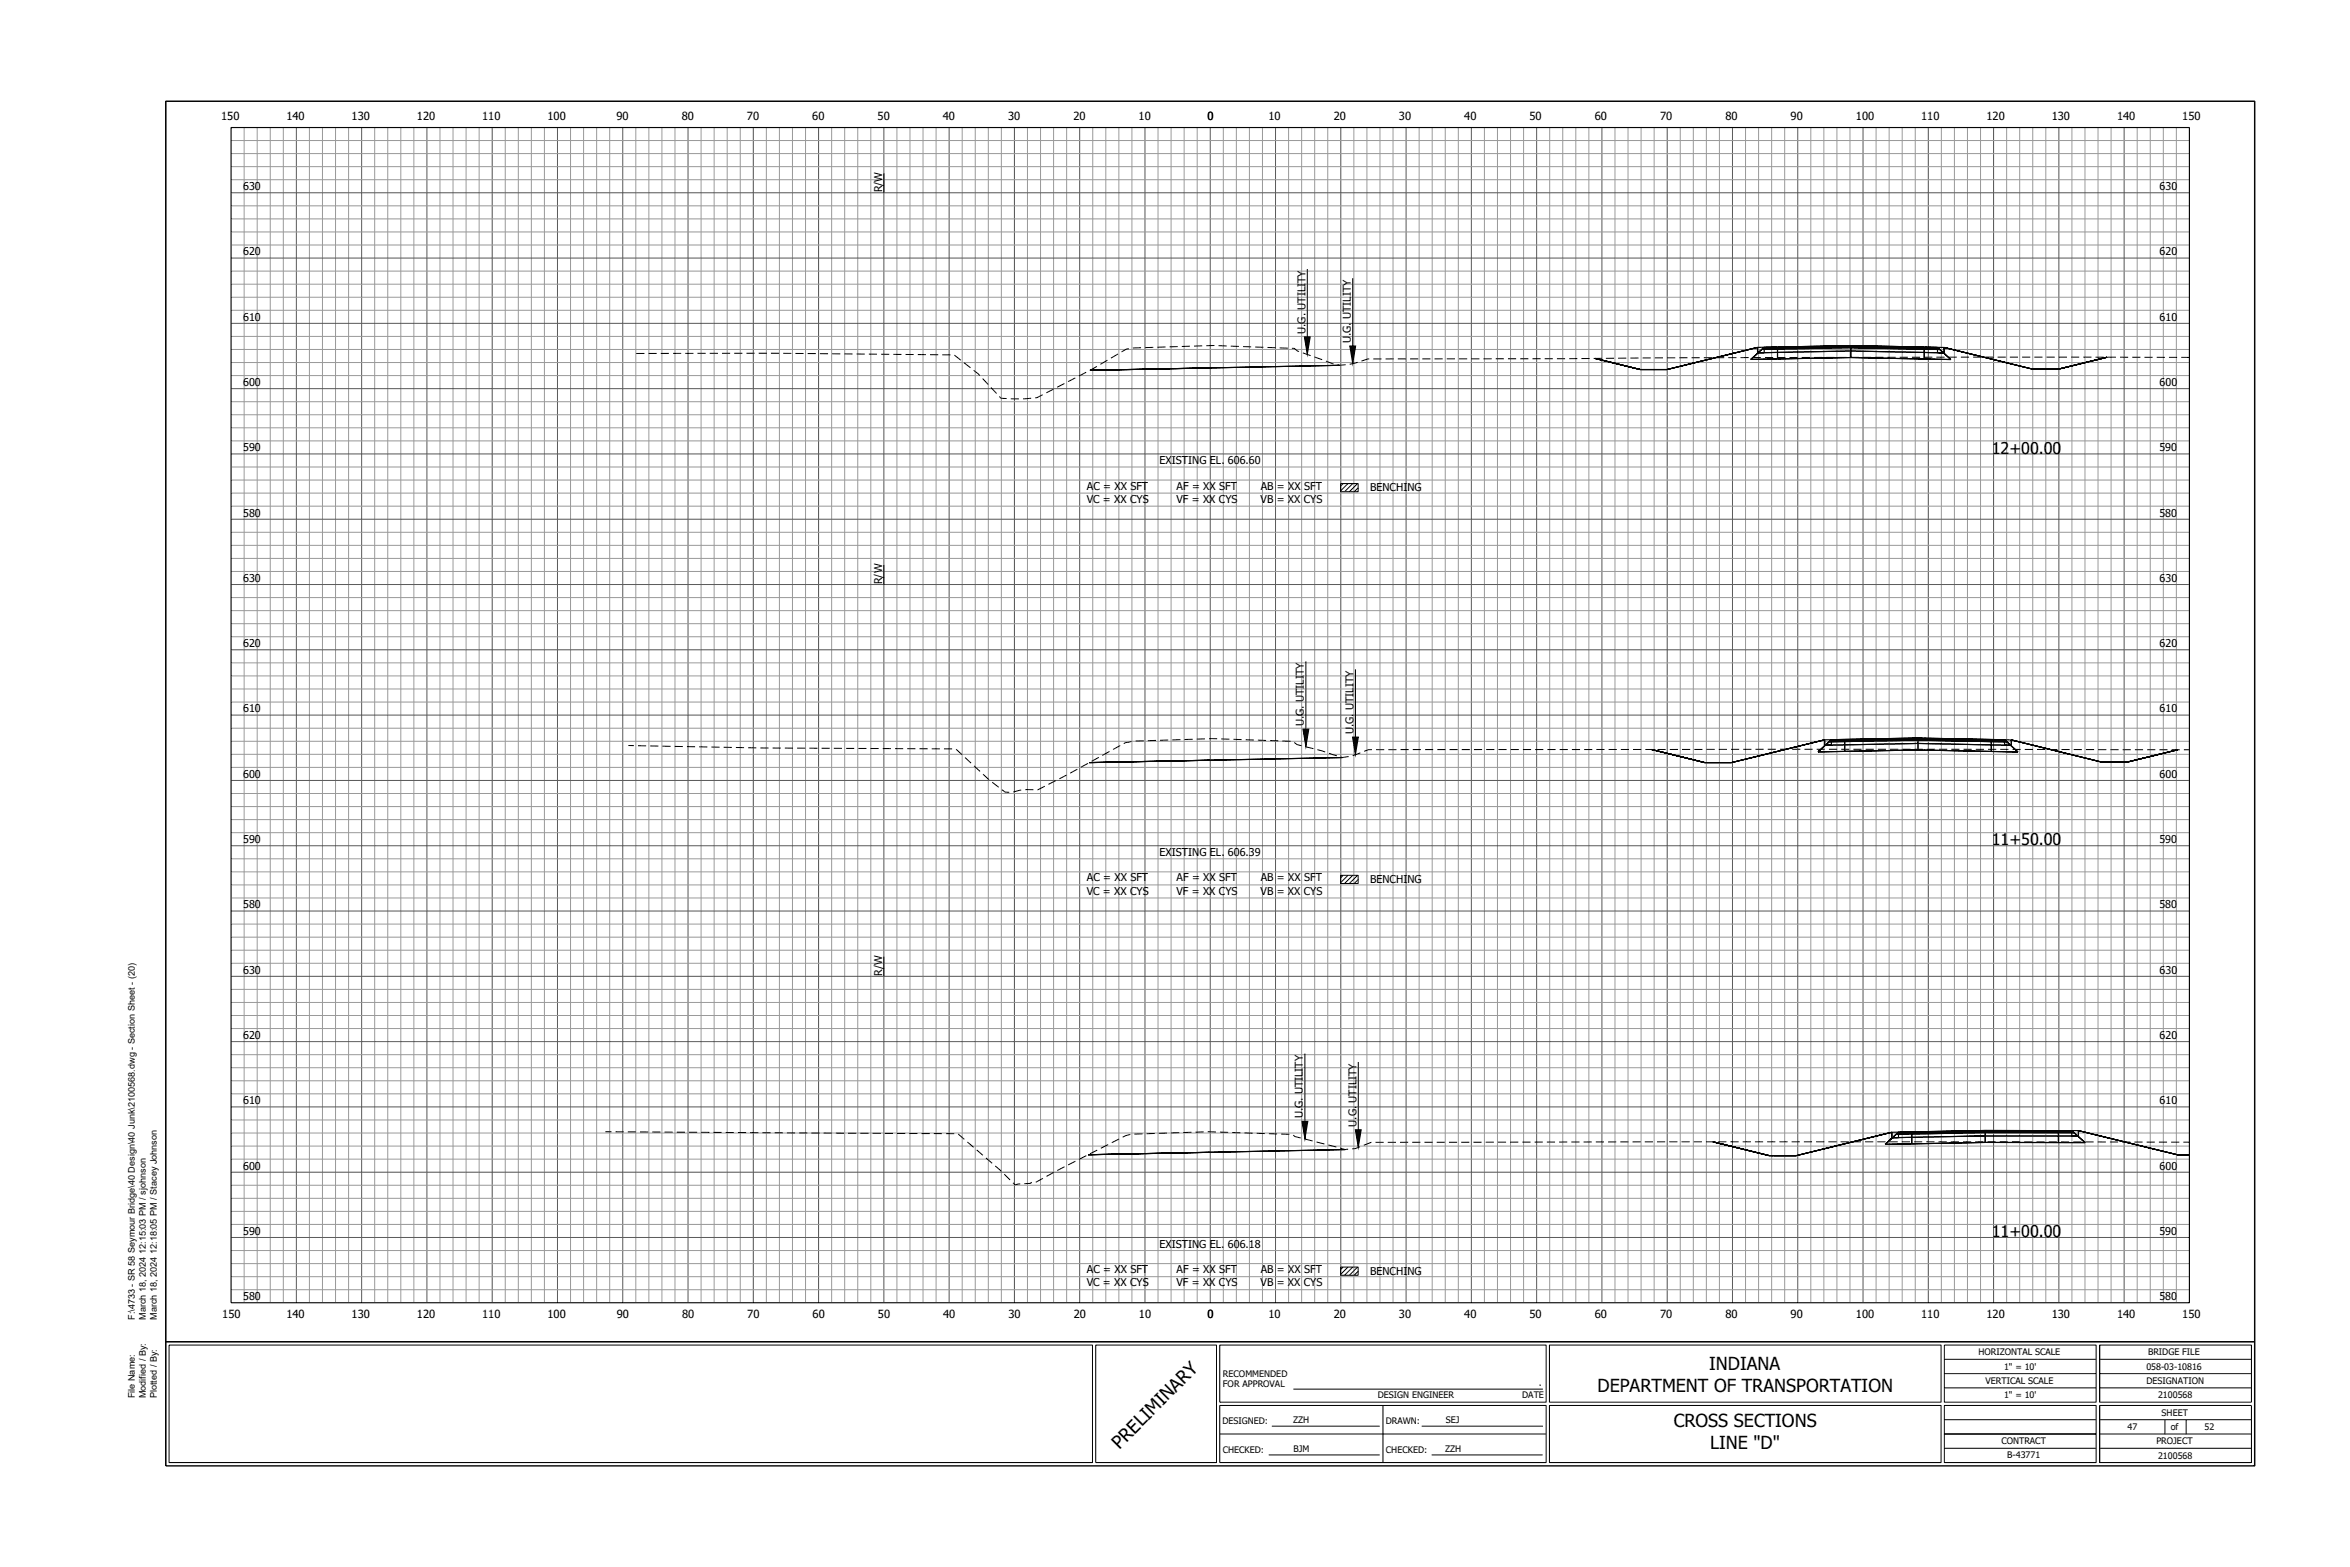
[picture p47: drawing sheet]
<svg xmlns="http://www.w3.org/2000/svg" width="914mm" height="610mm" viewBox="0 0 914 610" stroke-linecap="round" stroke-linejoin="round" font-family="sans-serif">
<defs><g id="words">
<text font-size="7.1" x="435.6" y="563.9" transform="rotate(-45 435.6 563.9)">PRELIMINARY</text>
<g font-size="7">
<text x="665.1" y="533">INDIANA</text>
<text x="621.6" y="541.6">DEPARTMENT OF TRANSPORTATION</text>
<text x="651.2" y="555.3">CROSS SECTIONS</text>
<text x="665.4" y="563.8">LINE &quot;D&quot;</text>
</g>
<g font-size="6.3">
<text x="775" y="176.5">12+00.00</text>
<text x="775" y="328.9">11+50.00</text>
<text x="775" y="481.3">11+00.00</text>
</g>
<text font-size="5.9" x="598.8" y="539.2">.</text>
<g font-size="4.4">
<text x="86" y="46.8">150</text>
<text x="111.4" y="46.8">140</text>
<text x="136.8" y="46.8">130</text>
<text x="162.2" y="46.8">120</text>
<text x="187.6" y="46.8">110</text>
<text x="213" y="46.8">100</text>
<text x="239.9" y="46.8">90</text>
<text x="265.3" y="46.8">80</text>
<text x="290.7" y="46.8">70</text>
<text x="316.1" y="46.8">60</text>
<text x="341.5" y="46.8">50</text>
<text x="366.9" y="46.8">40</text>
<text x="392.3" y="46.8">30</text>
<text x="417.7" y="46.8">20</text>
<text x="443.1" y="46.8">10</text>
<text x="469.8" y="46.8">0</text>
<text x="493.5" y="46.8">10</text>
<text x="518.9" y="46.8">20</text>
<text x="544.3" y="46.8">30</text>
<text x="569.7" y="46.8">40</text>
<text x="595.1" y="46.8">50</text>
<text x="620.5" y="46.8">60</text>
<text x="645.9" y="46.8">70</text>
<text x="671.3" y="46.8">80</text>
<text x="696.7" y="46.8">90</text>
<text x="722.1" y="46.8">100</text>
<text x="747.5" y="46.8">110</text>
<text x="772.9" y="46.8">120</text>
<text x="798.3" y="46.8">130</text>
<text x="823.7" y="46.8">140</text>
<text x="849.1" y="46.8">150</text>
<text x="86.5" y="512.8">150</text>
<text x="111.4" y="512.8">140</text>
<text x="136.8" y="512.8">130</text>
<text x="162.2" y="512.8">120</text>
<text x="187.6" y="512.8">110</text>
<text x="213" y="512.8">100</text>
<text x="240" y="512.8">90</text>
<text x="265.4" y="512.8">80</text>
<text x="290.8" y="512.8">70</text>
<text x="316.2" y="512.8">60</text>
<text x="341.6" y="512.8">50</text>
<text x="367" y="512.8">40</text>
<text x="392.4" y="512.8">30</text>
<text x="417.8" y="512.8">20</text>
<text x="443.2" y="512.8">10</text>
<text x="469.8" y="512.8">0</text>
<text x="493.5" y="512.8">10</text>
<text x="518.9" y="512.8">20</text>
<text x="544.3" y="512.8">30</text>
<text x="569.7" y="512.8">40</text>
<text x="595.1" y="512.8">50</text>
<text x="620.5" y="512.8">60</text>
<text x="645.9" y="512.8">70</text>
<text x="671.3" y="512.8">80</text>
<text x="696.7" y="512.8">90</text>
<text x="722.1" y="512.8">100</text>
<text x="747.5" y="512.8">110</text>
<text x="772.9" y="512.8">120</text>
<text x="798.3" y="512.8">130</text>
<text x="823.7" y="512.8">140</text>
<text x="849.1" y="512.8">150</text>
</g>
<g font-size="4.2">
<text x="94.6" y="74">630</text>
<text x="343.3" y="74.9" transform="rotate(-90 343.3 74.9)">R/W</text>
<text x="840.3" y="74">630</text>
<text x="94.6" y="99.4">620</text>
<text x="840.3" y="99.4">620</text>
<text x="94.6" y="124.8">610</text>
<text x="840.3" y="124.8">610</text>
<text x="507.9" y="129.9" transform="rotate(-90 507.9 129.9)">U.G. UTILITY</text>
<text x="525.6" y="133.5" transform="rotate(-90 525.6 133.5)">U.G. UTILITY</text>
<text x="94.6" y="150.2">600</text>
<text x="840.3" y="150.2">600</text>
<text x="94.6" y="175.6">590</text>
<text x="840.2" y="175.6">590</text>
<text x="451.2" y="180.7">EXISTING EL. 606.60</text>
<text x="422.9" y="190.5">AC = XX SFT</text>
<text x="457.8" y="190.5">AF = XX SFT</text>
<text x="490.6" y="190.5">AB = XX SFT</text>
<text x="533.1" y="191.1">BENCHING</text>
<text x="422.8" y="195.6">VC = XX CYS</text>
<text x="457.8" y="195.6">VF = XX CYS</text>
<text x="490.5" y="195.6">VB = XX CYS</text>
<text x="94.6" y="201">580</text>
<text x="840.2" y="201">580</text>
<text x="94.6" y="226.4">630</text>
<text x="343.3" y="227.3" transform="rotate(-90 343.3 227.3)">R/W</text>
<text x="840.3" y="226.4">630</text>
<text x="94.6" y="251.8">620</text>
<text x="840.3" y="251.8">620</text>
<text x="94.6" y="277.2">610</text>
<text x="840.3" y="277.2">610</text>
<text x="507.4" y="282.5" transform="rotate(-90 507.4 282.5)">U.G. UTILITY</text>
<text x="526.7" y="285.6" transform="rotate(-90 526.7 285.6)">U.G. UTILITY</text>
<text x="94.6" y="302.6">600</text>
<text x="840.3" y="302.6">600</text>
<text x="94.6" y="328">590</text>
<text x="840.2" y="328">590</text>
<text x="451.2" y="333.1">EXISTING EL. 606.39</text>
<text x="422.9" y="342.9">AC = XX SFT</text>
<text x="457.8" y="342.9">AF = XX SFT</text>
<text x="490.6" y="342.9">AB = XX SFT</text>
<text x="533.1" y="343.5">BENCHING</text>
<text x="94.6" y="353.4">580</text>
<text x="422.8" y="348">VC = XX CYS</text>
<text x="457.8" y="348">VF = XX CYS</text>
<text x="490.5" y="348">VB = XX CYS</text>
<text x="840.2" y="353.4">580</text>
<text x="94.6" y="378.8">630</text>
<text x="343.3" y="379.7" transform="rotate(-90 343.3 379.7)">R/W</text>
<text x="840.3" y="378.8">630</text>
<text x="94.6" y="404.2">620</text>
<text x="840.3" y="404.2">620</text>
<text x="94.6" y="429.6">610</text>
<text x="840.3" y="429.6">610</text>
<text x="507" y="435.1" transform="rotate(-90 507 435.1)">U.G. UTILITY</text>
<text x="527.8" y="438.4" transform="rotate(-90 527.8 438.4)">U.G. UTILITY</text>
<text x="94.6" y="455">600</text>
<text x="840.3" y="455">600</text>
<text x="94.6" y="480.4">590</text>
<text x="451.2" y="485.5">EXISTING EL. 606.18</text>
<text x="840.2" y="480.4">590</text>
<text x="422.9" y="495.3">AC = XX SFT</text>
<text x="457.8" y="495.3">AF = XX SFT</text>
<text x="490.6" y="495.3">AB = XX SFT</text>
<text x="533.1" y="495.9">BENCHING</text>
<text x="422.8" y="500.4">VC = XX CYS</text>
<text x="457.8" y="500.4">VF = XX CYS</text>
<text x="490.5" y="500.4">VB = XX CYS</text>
<text x="94.6" y="505.8">580</text>
<text x="840.2" y="505.8">580</text>
</g>
<g font-size="3.5">
<text x="52.4" y="513.5" transform="rotate(-90 52.4 513.5)">F:\4733 - SR 58 Seymour Bridge\40 Design\40 Junk\2100568.dwg - Section Sheet - (20)</text>
<text x="56.7" y="513.5" transform="rotate(-90 56.7 513.5)">March 18, 2024 12:15:03 PM / sjohnson</text>
<text x="61" y="513.5" transform="rotate(-90 61 513.5)">March 18, 2024 12:18:05 PM / Stacey Johnson</text>
<text x="769.8" y="527.2">HORIZONTAL SCALE</text>
<text x="835.8" y="527.3">BRIDGE FILE</text>
<text x="779.8" y="532.8">1&quot; = 10'</text>
<text x="835.2" y="532.8">058-03-10816</text>
<text x="475.9" y="535.8">RECOMMENDED</text>
<text x="475.9" y="539.7">FOR APPROVAL</text>
<text x="772.6" y="538.3">VERTICAL SCALE</text>
<text x="835.2" y="538.4">DESIGNATION</text>
<text x="52.4" y="544" transform="rotate(-90 52.4 544)">File Name:</text>
<text x="56.7" y="544" transform="rotate(-90 56.7 544)">Modified / By:</text>
<text x="61" y="544" transform="rotate(-90 61 544)">Plotted / By:</text>
<text x="536.1" y="544">DESIGN ENGINEER</text>
<text x="592.3" y="544">DATE</text>
<text x="779.8" y="544">1&quot; = 10'</text>
<text x="839.7" y="544">2100568</text>
<text x="841.1" y="550.7">SHEET</text>
<text x="475.6" y="554">DESIGNED:</text>
<text x="503.2" y="553.6">ZZH</text>
<text x="539.2" y="554.1">DRAWN:</text>
<text x="562.6" y="553.6">SEJ</text>
<text x="827.8" y="556.3">47</text>
<text x="844.7" y="556.3">of</text>
<text x="857.8" y="556.2">52</text>
<text x="778.7" y="561.8">CONTRACT</text>
<text x="839" y="561.8">PROJECT</text>
<text x="475.8" y="565.2">CHECKED:</text>
<text x="503.3" y="564.7">BJM</text>
<text x="539.3" y="565.2">CHECKED:</text>
<text x="562.3" y="564.7">ZZH</text>
<text x="781" y="567.4">B-43771</text>
<text x="839.7" y="567.5">2100568</text>
</g>
</g></defs>
<!-- layer: C-ANNO -->
<g fill="none" stroke="#999" stroke-width=".39">
<path d="M89.9 59.8h762M89.9 54.7h762M95 49.6v457.2M100.1 49.6v457.2M105.2 49.6v457.2M110.2 49.6v457.2M120.4 49.6v457.2M125.5 49.6v457.2M130.6 49.6v457.2M135.6 49.6v457.2M145.8 49.6v457.2M150.9 49.6v457.2"/>
<path d="M156 49.6v457.2M161 49.6v457.2M171.2 49.6v457.2M176.3 49.6v457.2M181.4 49.6v457.2M186.4 49.6v457.2M196.6 49.6v457.2M201.7 49.6v457.2M206.8 49.6v457.2M211.8 49.6v457.2M222 49.6v457.2M227.1 49.6v457.2"/>
<path d="M232.2 49.6v457.2M237.2 49.6v457.2M247.4 49.6v457.2M252.5 49.6v457.2M257.6 49.6v457.2M262.6 49.6v457.2M272.8 49.6v457.2M277.9 49.6v457.2M283 49.6v457.2M288 49.6v457.2M298.2 49.6v457.2M303.3 49.6v457.2"/>
<path d="M308.4 49.6v457.2M313.4 49.6v457.2M323.6 49.6v457.2M328.7 49.6v457.2M333.8 49.6v457.2M338.8 49.6v457.2M349 49.6v457.2M354.1 49.6v457.2M359.2 49.6v457.2M364.2 49.6v457.2M374.4 49.6v457.2M379.5 49.6v457.2"/>
<path d="M384.6 49.6v457.2M389.6 49.6v457.2M399.8 49.6v457.2M404.9 49.6v457.2M410 49.6v457.2M415 49.6v457.2M425.2 49.6v457.2M430.3 49.6v457.2M435.4 49.6v457.2M440.4 49.6v457.2M450.6 49.6v457.2M455.7 49.6v457.2"/>
<path d="M460.8 49.6v457.2M465.8 49.6v457.2M476 49.6v457.2M481.1 49.6v457.2M486.2 49.6v457.2M491.2 49.6v457.2M501.4 49.6v457.2M506.5 49.6v457.2M511.6 49.6v457.2M516.6 49.6v457.2M526.8 49.6v457.2M531.9 49.6v457.2"/>
<path d="M537 49.6v457.2M542 49.6v457.2M552.2 49.6v457.2M557.3 49.6v457.2M562.4 49.6v457.2M567.4 49.6v457.2M577.6 49.6v457.2M582.7 49.6v457.2M587.8 49.6v457.2M592.8 49.6v457.2M603 49.6v457.2M608.1 49.6v457.2"/>
<path d="M613.2 49.6v457.2M618.2 49.6v457.2M628.4 49.6v457.2M633.5 49.6v457.2M638.6 49.6v457.2M643.6 49.6v457.2M653.8 49.6v457.2M658.9 49.6v457.2M664 49.6v457.2M669 49.6v457.2M679.2 49.6v457.2M684.3 49.6v457.2"/>
<path d="M689.4 49.6v457.2M694.4 49.6v457.2M704.6 49.6v457.2M709.7 49.6v457.2M714.8 49.6v457.2M719.8 49.6v457.2M730 49.6v457.2M735.1 49.6v457.2M740.2 49.6v457.2M745.2 49.6v457.2M755.4 49.6v457.2M760.5 49.6v457.2"/>
<path d="M765.6 49.6v457.2M770.6 49.6v457.2M780.8 49.6v457.2M785.9 49.6v457.2M791 49.6v457.2M796 49.6v457.2M806.2 49.6v457.2M811.3 49.6v457.2M816.4 49.6v457.2M821.4 49.6v457.2M831.6 49.6v457.2M836.7 49.6v457.2"/>
<path d="M841.8 49.6v457.2M846.8 49.6v457.2M89.9 69.9h762M89.9 64.8h762M89.9 95.3h762M89.9 90.2h762M89.9 85.2h762M89.9 80.1h762M89.9 115.6h762M89.9 110.6h762M89.9 105.5h762M89.9 136h762"/>
<path d="M89.9 130.9h762M89.9 120.7h762M89.9 156.3h762M89.9 146.1h762M89.9 141h762M89.9 171.5h762M89.9 166.4h762M89.9 161.4h762M89.9 196.9h762M89.9 191.8h762M89.9 186.8h762M89.9 181.7h762"/>
<path d="M89.9 217.2h762M89.9 212.2h762M89.9 207.1h762M89.9 237.6h762M89.9 232.5h762M89.9 222.3h762M89.9 257.9h762M89.9 247.7h762M89.9 242.6h762M89.9 273.1h762M89.9 268h762M89.9 263h762"/>
<path d="M89.9 298.5h762M89.9 293.5h762M89.9 288.4h762M89.9 283.3h762M89.9 318.9h762M89.9 313.8h762M89.9 308.7h762M89.9 339.2h762M89.9 334.1h762M89.9 323.9h762M89.9 359.5h762M89.9 349.3h762"/>
<path d="M89.9 344.3h762M89.9 374.7h762M89.9 369.7h762M89.9 364.6h762M89.9 395.1h762M89.9 390h762M89.9 384.9h762M89.9 415.4h762M89.9 410.3h762M89.9 400.1h762M89.9 435.7h762M89.9 425.5h762"/>
<path d="M89.9 420.5h762M89.9 450.9h762M89.9 445.9h762M89.9 440.8h762M89.9 476.3h762M89.9 471.3h762M89.9 466.2h762M89.9 461.1h762M89.9 496.7h762M89.9 491.6h762M89.9 486.5h762M89.9 501.7h762"/>
</g>
<g fill="none" stroke="#555" stroke-width=".39">
<path d="M115.3 49.6v457.2M140.7 49.6v457.2M166.1 49.6v457.2M191.5 49.6v457.2M216.9 49.6v457.2M242.3 49.6v457.2M267.7 49.6v457.2M293.1 49.6v457.2M318.5 49.6v457.2M343.9 49.6v457.2M369.3 49.6v457.2M394.7 49.6v457.2"/>
<path d="M420.1 49.6v457.2M445.5 49.6v457.2M470.9 49.6v457.2M496.3 49.6v457.2M521.7 49.6v457.2M547.1 49.6v457.2M572.5 49.6v457.2M597.9 49.6v457.2M623.3 49.6v457.2M648.7 49.6v457.2M674.1 49.6v457.2M699.5 49.6v457.2"/>
<path d="M724.9 49.6v457.2M750.3 49.6v457.2M775.7 49.6v457.2M801.1 49.6v457.2M826.5 49.6v457.2M89.9 75h762M89.9 100.4h762M89.9 125.8h762M89.9 151.2h762M89.9 176.6h762M89.9 202h762M89.9 227.4h762"/>
<path d="M89.9 252.8h762M89.9 278.2h762M89.9 303.6h762M89.9 329h762M89.9 354.4h762M89.9 379.8h762M89.9 405.2h762M89.9 430.6h762M89.9 456h762M89.9 481.4h762"/>
</g>
<!-- layer: C-ROAD-SCTN -->
<g fill="none" stroke="#000" stroke-width=".44">
<path d="M683.9 137.3v-2.2v2.2M684.1 137.2l1.4-1.2 6.1-.2v1.3zM685.5 136l.6-.6 5.5-.1v.5zM686.5 135.1l5.1-.1-5.1 .1-.4 .3 5.5-.1v-.3l28.6-.5-28.6 .5v.3l28.6-.6v-.2l15.4 .2-15.4-.2v.2l28.5 .6v-.3l5.2 .1-5.2-.1v.3l5.5 .1-.3-.3M686.5 137.2l-2.6 .1 2.6-.1v-2.1h-2.6l-35.3 8.7 23.9-5.9-23.9 5.9h-10.4h10.4h-10.4l-17.5-4.4 17.5 4.4M691.6 135.3l28.6-.6v.6l-28.6 .5zM691.6 135.8l28.6-.5v1.2l-28.6 .6zM720.2 134.7v.6l28.5 .5v1.3l-28.5-.6v-1.2l28.5 .5v-.5zM735.6 134.7l13.1 .3-13.1-.3M735.6 139.4l-15.4-.3 15.4 .3M748.7 139.7l-13.1-.3 13.1 .3M748.7 135.3l5.5 .1 .6 .6-6.1-.2z"/>
<path d="M748.7 135.8l6.1 .2 1.4 1.3-7.5-.2zM748.7 139.7v-2.6l7.5 .2 2.9 2.6-10.4-.2 10.4 .2M748.7 139.7v-2.6l-28.5-.6v2.6l-28.6 .5 28.6-.5v-2.6l-28.6 .6v2.5l-10.3 .2 10.3-.2v-2.5l-7.5 .1-2.8 2.6 5.2-4.7-5.2 4.7M753.9 135.1l5.2 4.8-5.2-4.8 2.6 .1v2.1v-2.1l34.2 8.4-34.2-8.4 34.2 8.4h10.4h-2.5h2.5l18.8-4.6-18.8 4.6M753.9 135.1v2.1M756.5 137.3l-2.6-.1 2.6 .1M470.9 143.1l-46.8 1M521.3 142.1l-50.4 1 50.4-1M470.9 295.7l-47.1 1M522.3 294.7l-51.4 1 51.4-1M710 289.9v-2.1v2.1M710.2 289.9l1.4-1.3 6.2-.1v1.3z"/>
<path d="M711.6 288.6l.7-.5 5.5-.1v.5zM712.6 289.9h-2.6h2.6v-2.1h-2.6l-36.3 8.9 11.8-2.9-11.8 2.9h-10.4h10.4h-10.4l-20.7-5.1 20.7 5.1M712.6 287.8l5.2-.1-5.2 .1-.3 .3 5.5-.1v-.3l28.5-.6-28.5 .6v.3l28.5-.6v-.3l2.2 .1-2.2-.1v.3l28.5 .6v-.3l5.2 .1-5.2-.1v.3l5.6 .1-.4-.3M717.8 288l28.5-.6v.6l-28.5 .5zM717.8 288.5l28.5-.5v1.2l-28.5 .6zM746.3 287.4v.6l28.5 .5v1.3l-28.5-.6v-1.2l28.5 .5v-.5zM748.5 287.2l26.3 .5-26.3-.5M748.5 291.8h-2.2h2.2M774.8 292.3v-2.5l-28.5-.6v2.6l-28.5 .5 28.5-.5v-2.6l-28.5 .6v2.5l-10.4 .2 10.4-.2v-2.5l-7.6 .1-2.8 2.6 5.2-4.7-5.2 4.7M774.8 292.3l-26.3-.5 26.3 .5M774.8 288l5.6 .1 .5 .5-6.1-.1zM774.8 288.5l6.1 .1 1.5 1.3-7.6-.1z"/>
<path d="M774.8 292.3v-2.5l7.6 .1 2.8 2.6-10.4-.2 10.4 .2M780 287.8l5.2 4.7-5.2-4.7h2.6v2.2v-2.2l28.9 7.1-28.9-7.1 35 8.6-6.1-1.5 6.1 1.5h10.3h-10.3h10.3l19.5-4.7-19.5 4.7M780 287.8v2.1M782.6 290l-2.6-.1 2.6 .1M761.4 440l11-.2-11 .2M806.1 439.8l.4 .3h-5.6v-.3h5.2h-5.2v.3h-28.5v-.3h28.5h-28.5v.3l-28.5 .5v.6l28.5-.6v-.5M806.1 439.8l5.2 4.7-5.2-4.7h2.6v2.2v-2.2l15.7 3.9-15.7-3.9 38.7 9.5-7.2-1.8 7.2 1.8h4.5M806.1 439.8v2.2M470.9 448.3l-47.5 .9M523.4 447.2l-52.5 1.1 52.5-1.1M736.1 442.6v-2.1v2.1M736.4 442.6l1.4-1.3 6.1-.1v1.2z"/>
<path d="M737.8 441.3l.6-.6 5.5-.1v.6zM738.7 442.6h-2.6h2.6v-2.2l-2.6 .1-37.3 9.1 37.3-9.1-37.3 9.1h-10.3h9.9h-9.9l-22-5.4 22 5.4M761.4 444.6l-17.5 .4 17.5-.4M772.4 440.1h28.5v.6l-28.5-.1zM772.4 440.6l28.5 .1v1.2h-28.5zM772.4 440.1l-28.5 .5v-.3l17.5-.3-17.5 .3v.3l-5.5 .1 .3-.3 5.2-.1-5.2 .1M800.9 440.1h5.6l.6 .6h-6.2zM800.9 440.7h6.2l1.4 1.3-7.6-.1zM808.7 442h-2.6h2.6M811.3 444.5h-10.4h10.4l-2.8-2.5-7.6-.1v2.6l-28.5-.1 28.5 .1v-2.6h-28.5v2.5l-11 .2 11-.2v-2.5l-28.5 .5v-1.2l28.5-.6v1.3l-28.5 .5v2.6l-10.4 .2 10.4-.2v-2.6l-7.5 .2-2.9 2.6 5.2-4.8-5.2 4.8"/>
</g>
<g fill="none" stroke="#000" stroke-width=".39">
<path d="M250.8 137.5h-3.3M252.3 137.5h3.2M260.3 137.5h-3.2M261.9 137.5h3.1M266.6 137.5h3.2M271.4 137.5h3.2M276.2 137.5h3.1M284.1 137.4l-3.2 .1M285.7 137.4h3.2M293.6 137.4h-3.2M295.2 137.4h3.2M300 137.4h3.1"/>
<path d="M304.7 137.5h3.2M309.5 137.5h3.2M314.3 137.5l3.1 .1M319 137.6h3.2M323.8 137.6l3.2 .1M328.5 137.7h3.2M333.3 137.7l3.2 .1M338.1 137.8h3.1M342.8 137.8h3.2M347.6 137.9h3.2M352.4 137.9h3.1M357.1 137.9l3.2 .1"/>
<path d="M361.9 138h3.2M366.6 138h3.2M371.4 138.2l2.5 1.9M435 137.7l-2.7 1.6M439.3 135.7l-1 .1-1.9 1.1M444 135.3l-3.2 .1M448.8 135.1l-3.2 .1M453.5 135l-3.2 .1M458.3 134.8l-3.2 .1M463 134.7l-3.2 .1M467.8 134.5l-3.2 .1M472.5 134.4l-3.1 .1"/>
<path d="M474.1 134.5l3.2 .1M478.9 134.7l3.2 .1M483.7 134.8l3.1 .1M488.4 135l3.2 .1M493.2 135.2l3.1 .1M497.9 135.3l3.2 .1M502.7 135.5h.9l1.9 1.3M507 137.3l3 1M511.5 138.9l3 1M532.8 139.6l-3 .9M534.4 139.6h3.1M542.3 139.6h-3.2"/>
<path d="M543.9 139.6h3.2M548.7 139.6h3.1M553.4 139.6h3.2M561.4 139.6h-3.2M562.9 139.6h3.2M567.7 139.6h3.2M572.5 139.6h3.1M580.4 139.6h-3.2M582 139.6h3.2M586.8 139.6h3.1M591.5 139.6h3.2M599.5 139.6h-3.2"/>
<path d="M601 139.6h3.2M605.8 139.6h3.2M613.7 139.5h-3.1M618.5 139.5h-3.2M623.3 139.4h-3.2M628 139.4h-3.1M632.8 139.3l-3.2 .1M637.6 139.3h-3.2M642.3 139.2l-3.2 .1M643.9 139.2h3.2M648.7 139.2h3.1M656.6 139.2h-3.2"/>
<path d="M658.2 139.2h3.2M666.1 139.1l-3.1 .1M667.7 139.1h3.2M672.5 139.1h3.2M680.4 139.1h-3.2M682 139.1h3.2M689.9 139.1h-3.1M691.5 139.1h3.2M699.5 139.1h-3.2M701.1 139.1h3.1M709 139l-3.2 .1M710.6 139h3.2"/>
<path d="M715.3 139h3.2M720.1 139h3.2M724.9 139h3.2M729.7 139h3.1M734.4 139h3.2M742.4 139h-3.2M743.9 139h3.2M751.9 139h-3.2M753.5 139h3.1M761.4 138.9l-3.2 .1M763 138.9h3.2M770.9 138.9h-3.1"/>
<path d="M772.5 138.9h3.2M777.3 138.9h3.2M782 138.9h3.2M786.8 138.9h3.2M791.6 138.9h3.1M796.3 138.9h3.2M801.1 138.9h3.2M805.9 138.9h3.1M810.6 138.9h3.2M815.4 139h3.2M820.1 139h3.2M824.9 139h3.2"/>
<path d="M829.7 139h3.1M834.4 139h3.2M839.2 139h3.2M844 139h3.1M848.7 139h3.2M375.1 141.1l2.5 2M378.9 144.1l2.4 2M382.4 147.3l2.1 2.3M385.6 150.7l2.2 2.4M388.9 154.2l.6 .7 2.2 .1M393.3 155.1l3.2 .1M401.2 154.9l-3.1 .3"/>
<path d="M405.7 153.6l-2.2 1.1-.7 .1M409.9 151.4l-2.8 1.4M414.2 149.2l-2.8 1.4M418.4 147l-2.8 1.5M422.6 144.8l-2.8 1.5M426.8 142.5l-2.7 1.6M430.9 140.1l-2.7 1.6M515.9 140.5l3 1.1M523.6 141.9l-2.3 .2-.9-.2M528.2 140.9l-3 .8M244.5 290l2.2 .1M248.2 290.1l3.2 .1"/>
<path d="M253 290.2h3.2M257.8 290.3h3.1M262.5 290.4h3.2M267.3 290.4l3.2 .1M272.1 290.5l3.1 .1M276.8 290.6l3.2 .1M281.6 290.7l3.2 .1M286.3 290.8l3.2 .1M291.1 290.9h3.2M295.9 291h3.1M300.6 291h3.2M305.4 291h3.2"/>
<path d="M310.2 291l3.1 .1M314.9 291.1h3.2M319.7 291.1h3.2M324.4 291.1h3.2M329.2 291.1h3.2M334 291.2h3.1M338.7 291.2h3.2M343.5 291.2h3.2M348.3 291.2l3.1 .1M353 291.3h3.2M357.8 291.3h3.2M362.5 291.3h3.2"/>
<path d="M367.3 291.3h3.2M372 291.5l2.4 2.1M375.5 294.7l2.3 2.2M379 297.9l2.3 2.2M419.2 299.2l-2.8 1.6M423.4 296.9l-2.8 1.6M427.5 294.6l-2.7 1.6M431.7 292.3l-2.8 1.6M435.9 290l-2.8 1.6M440.3 288.4l-3 .9M445.1 288.2l-3.2 .1M449.8 288l-3.2 .1"/>
<path d="M454.6 287.9l-3.2 .1M459.3 287.7l-3.2 .1M464.1 287.6l-3.2 .1M468.8 287.4l-3.1 .1M470.4 287.4h3.2M475.2 287.5l3.2 .1M480 287.6l3.1 .1M484.7 287.8l3.2 .1M489.5 287.9l3.1 .2M494.2 288.1l3.2 .1M499 288.3l3.2 .1M503.6 288.8l1 .8 1.8 .5"/>
<path d="M508 290.5l3.1 .8M512.6 291.6l3 .9M517.1 293.1l3.1 .9M524.8 294.3l-2.5 .4-.6-.2M529.3 292.9l-3 1.1M533.8 291.6h-1.3l-1.7 .7M535.4 291.6h3.2M540.2 291.6h3.2M545 291.6h3.1M549.7 291.6h3.2M554.5 291.6h3.2M559.2 291.6h3.2"/>
<path d="M564 291.6h3.2M568.8 291.6h3.1M576.7 291.6h-3.2M578.3 291.6h3.2M583.1 291.6h3.1M587.8 291.6h3.2M592.6 291.6h3.2M597.3 291.6h3.2M602.1 291.6h3.2M606.9 291.6h3.1M611.6 291.6h3.2M616.4 291.6h3.2"/>
<path d="M621.2 291.6h3.1M625.9 291.6h3.2M630.7 291.6h3.2M635.4 291.6h3.2M640.2 291.6h3.2M645 291.6h3.1M652.9 291.5l-3.2 .1M654.5 291.5h3.2M659.3 291.5h3.1M664 291.5h3.2M668.8 291.5h3.2M673.5 291.5h3.2"/>
<path d="M678.3 291.5h3.2M686.2 291.5h-3.1M687.8 291.5h3.2M695.8 291.5h-3.2M697.4 291.5h3.1M702.1 291.5h3.2M706.9 291.5h3.2M711.6 291.5h3.2M716.4 291.5h3.2M721.2 291.5h3.1M725.9 291.5h3.2M730.7 291.5h3.2"/>
<path d="M735.5 291.5h3.1M740.2 291.5h3.2M745 291.5h3.2M749.7 291.5h3.2M754.5 291.5h3.2M759.3 291.5h3.1M764 291.5h3.2M768.8 291.5h3.2M773.6 291.5h3.1M778.3 291.5h3.2M783.1 291.5h3.2M787.8 291.5h3.2"/>
<path d="M792.6 291.5l3.2 .1M797.4 291.6h3.1M802.1 291.6h3.2M806.9 291.6h3.2M811.7 291.6h3.1M816.4 291.6h3.2M821.2 291.6l3.2 .1M825.9 291.7h3.2M830.7 291.7h3.2M835.5 291.7h3.1M840.2 291.7h3.2M845 291.7h3.2"/>
<path d="M849.8 291.7h2.1M382.5 301.2l2.3 2.1M386.1 304.3l2.5 2M389.9 307.2l1.2 .9 1.6 .1M397.4 307.4l-3.1 .7M398.9 307.2h3.2M406.5 305.9l-2.8 1.4M410.8 303.7l-2.9 1.4M415 301.5l-2.8 1.5M235.6 440.3h2.3M239.5 440.3h3.2M244.3 440.3h3.2"/>
<path d="M249 440.4h3.2M253.8 440.4h3.2M258.6 440.4h3.1M263.3 440.4l3.2 .1M268.1 440.5h3.2M272.9 440.5h3.1M277.6 440.5h3.2M282.4 440.6h3.2M287.1 440.6h3.2M291.9 440.6h3.2M296.7 440.6l3.1 .1M301.4 440.7h3.2"/>
<path d="M306.2 440.7h3.2M311 440.7l3.1 .1M315.7 440.8h3.2M320.5 440.8h3.2M325.2 440.8h3.2M330 440.9h3.2M334.8 440.9h3.1M339.5 440.9h3.2M344.3 440.9h3.2M349.1 440.9h3.1M353.8 441h3.2M358.6 441h3.2"/>
<path d="M363.3 441h3.2M368.1 441h3.2M372.8 441.2l2.4 2M376.4 444.3l2.4 2M380 447.4l2.4 2M383.6 450.5l2.5 2M387.3 453.6l2.3 2.1M390.8 456.8l2.2 2.2M405.8 458.4l-2.8 1.5M410 456.1l-2.8 1.5M414.2 453.9l-2.8 1.5M418.4 451.7l-2.8 1.5"/>
<path d="M422.7 449.6l-2.8 1.4M426.9 447.4l-2.8 1.5M431.2 445.3l-2.9 1.4M435.4 443.1l-2.8 1.4M439.8 441.3l-3 1.1M444.6 441.1l-3.2 .1M449.3 440.9l-3.1 .1M454.1 440.8l-3.2 .1M458.9 440.6l-3.2 .1M463.6 440.5l-3.2 .1M468.4 440.3l-3.2 .1M469.9 440.3l3.2 .1"/>
<path d="M474.7 440.4l3.2 .1M479.5 440.6l3.1 .1M484.2 440.7l3.2 .1M489 440.9l3.2 .1M493.8 441l3.1 .1M498.5 441.2l3.2 .1M503.2 441.6l.7 .6 2.2 .5M507.7 443.1l3 .8M512.3 444.3l3 .8M516.9 445.4l3.1 .8M521.5 446.7l1.9 .5 1.2-.1M529.2 446.1l-1.9 .7-1.1 .1"/>
<path d="M533.6 444.4l-2.9 1.1M535.2 444.4h3.2M540 444.4h3.2M547.9 444.4h-3.2M549.5 444.4h3.2M554.3 444.4h3.1M559 444.4h3.2M563.8 444.4h3.2M571.7 444.4h-3.1M573.3 444.4h3.2M581.3 444.3l-3.2 .1M582.8 444.3h3.2"/>
<path d="M590.8 444.3h-3.2M592.4 444.3h3.1M600.3 444.3h-3.2M601.9 444.3h3.2M609.8 444.3h-3.1M611.4 444.3h3.2M619.4 444.2l-3.2 .1M620.9 444.2h3.2M628.9 444.2h-3.2M630.5 444.2h3.1M638.4 444.2h-3.2M640 444.2h3.2"/>
<path d="M647.9 444.2h-3.1M649.5 444.2h3.2M654.3 444.2h3.2M659 444.2h3.2M663.8 444.2h3.2M668.6 444.2h3.1M673.3 444.2h3.2M678.1 444.2h3.2M682.9 444.2h3.1M687.6 444.2h3.2M692.4 444.2h3.2M697.1 444.2h3.2"/>
<path d="M701.9 444.2h3.2M706.7 444.2h3.1M711.4 444.2h3.2M716.2 444.2h3.2M721 444.2h3.1M725.7 444.2h3.2M730.5 444.2h3.2M735.2 444.2h3.2M740 444.2h3.2M744.8 444.2h3.1M749.5 444.2h3.2M754.3 444.2h3.2"/>
<path d="M759.1 444.2h3.1M763.8 444.2h3.2M768.6 444.2h3.2M773.3 444.2h3.2M778.1 444.2h3.2M782.9 444.2h3.2M787.7 444.2h3.1M792.4 444.2h3.2M797.2 444.2h3.2M801.9 444.2h3.2M806.7 444.2h3.2M811.5 444.2h3.1"/>
<path d="M816.2 444.2l3.2 .1M821 444.3h3.2M825.8 444.3h3.1M830.5 444.3h3.2M835.3 444.3h3.2M840 444.3h3.2M844.8 444.3h3.2M849.6 444.3h2.3M394.2 460.1l.8 .8 2-.3M401.5 460l-.4 .4-2.5 .1"/>
</g>
<!-- layer: BENCHING -->
<g fill="none" stroke="#000" stroke-width=".39">
<path d="M521.7 188.1h6.8v3.2h-6.8zM522.6 188.1l-.9 1M524.5 188.1l-2.8 2.9M526.4 188.1l-3.2 3.2M528.2 188.1l-3.2 3.2M528.5 189.8l-1.6 1.5M521.7 340.5h6.8v3.2h-6.8zM522.6 340.5l-.9 1M524.5 340.5l-2.8 2.9M526.4 340.5l-3.2 3.2M528.2 340.5l-3.2 3.2M528.5 342.2l-1.6 1.5"/>
<path d="M521.7 492.9h6.8v3.2h-6.8zM522.6 492.9l-.9 1M524.5 492.9l-2.8 2.9M526.4 492.9l-3.2 3.2M528.2 492.9l-3.2 3.2M528.5 494.6l-1.6 1.5"/>
</g>
<!-- layer: C-TOPO-FEAT -->
<path d="M343.9 67.4v7.6M508.7 104.7v33.2M526.4 108.2v33.3M343.9 219.8v7.6M508.1 257.3v33.2M527.4 260.4v33.2M343.9 372.2v7.6M507.7 409.9v33.2M528.5 413.1v33.3" fill="none" stroke="#000" stroke-width=".39"/>
<path d="M507.5 131h2.3l-1.1 6.9zM525.2 134.6h2.3l-1.1 6.9zM507 283.7h2.3l-1.2 6.8zM526.3 286.7h2.3l-1.2 6.9zM506.6 436.2h2.3l-1.2 6.9zM527.4 439.5h2.3l-1.2 6.9z" fill="#000" stroke="#000" stroke-width=".39"/>
<!-- layer: 0 -->
<path d="M89.9 49.6h762v457.2h-762z" fill="none" stroke="#000" stroke-width=".44"/>
<!-- layer: XR-TITLE|SH-BORD-BLKS -->
<g fill="none" stroke="#000" stroke-width=".39">
<path d="M65.8 523.3h359.3v45.7h-359.3zM426.4 523.3h47v45.7h-47zM474.6 523.3h127v22.2h-127zM602.9 523.3h152.4v22.2h-152.4zM756.6 523.3h59v22.2h-59zM756.6 539.9h59M756.6 534.4h59M756.6 528.8h59M817 523.3h59v22.2h-59zM817 523.3v22.2M817 539.9h59M817 534.4h59"/>
<path d="M817 528.8h59M474.6 546.8h127v22.2h-127zM474.6 557.9h127M494.9 554.8h42M503.3 540.4h97.1M538.1 546.8v22.2M553.2 554.8h47.2M602.9 546.8h152.4v22.2h-152.4zM756.6 557.9h59v11.1h-59zM756.6 546.8h59v11.1h-59zM756.6 552.3h59M817 546.8h59v22.2h-59z"/>
<path d="M817 557.9h59M817 552.3h59M817 546.8v22.2M842.4 552.3v5.6M850.6 552.3v5.6M493.7 566h43.2M557.1 566h43.1M756.6 563.4h59M817 563.4h59"/>
</g>
<!-- layer: XR-TITLE|SH-BORD-FRAM -->
<path d="M64.5 39.4h812.8v530.9h-812.8zM64.5 522h812.8" fill="none" stroke="#000" stroke-width=".57"/>
<use href="#words"/>
</svg>
